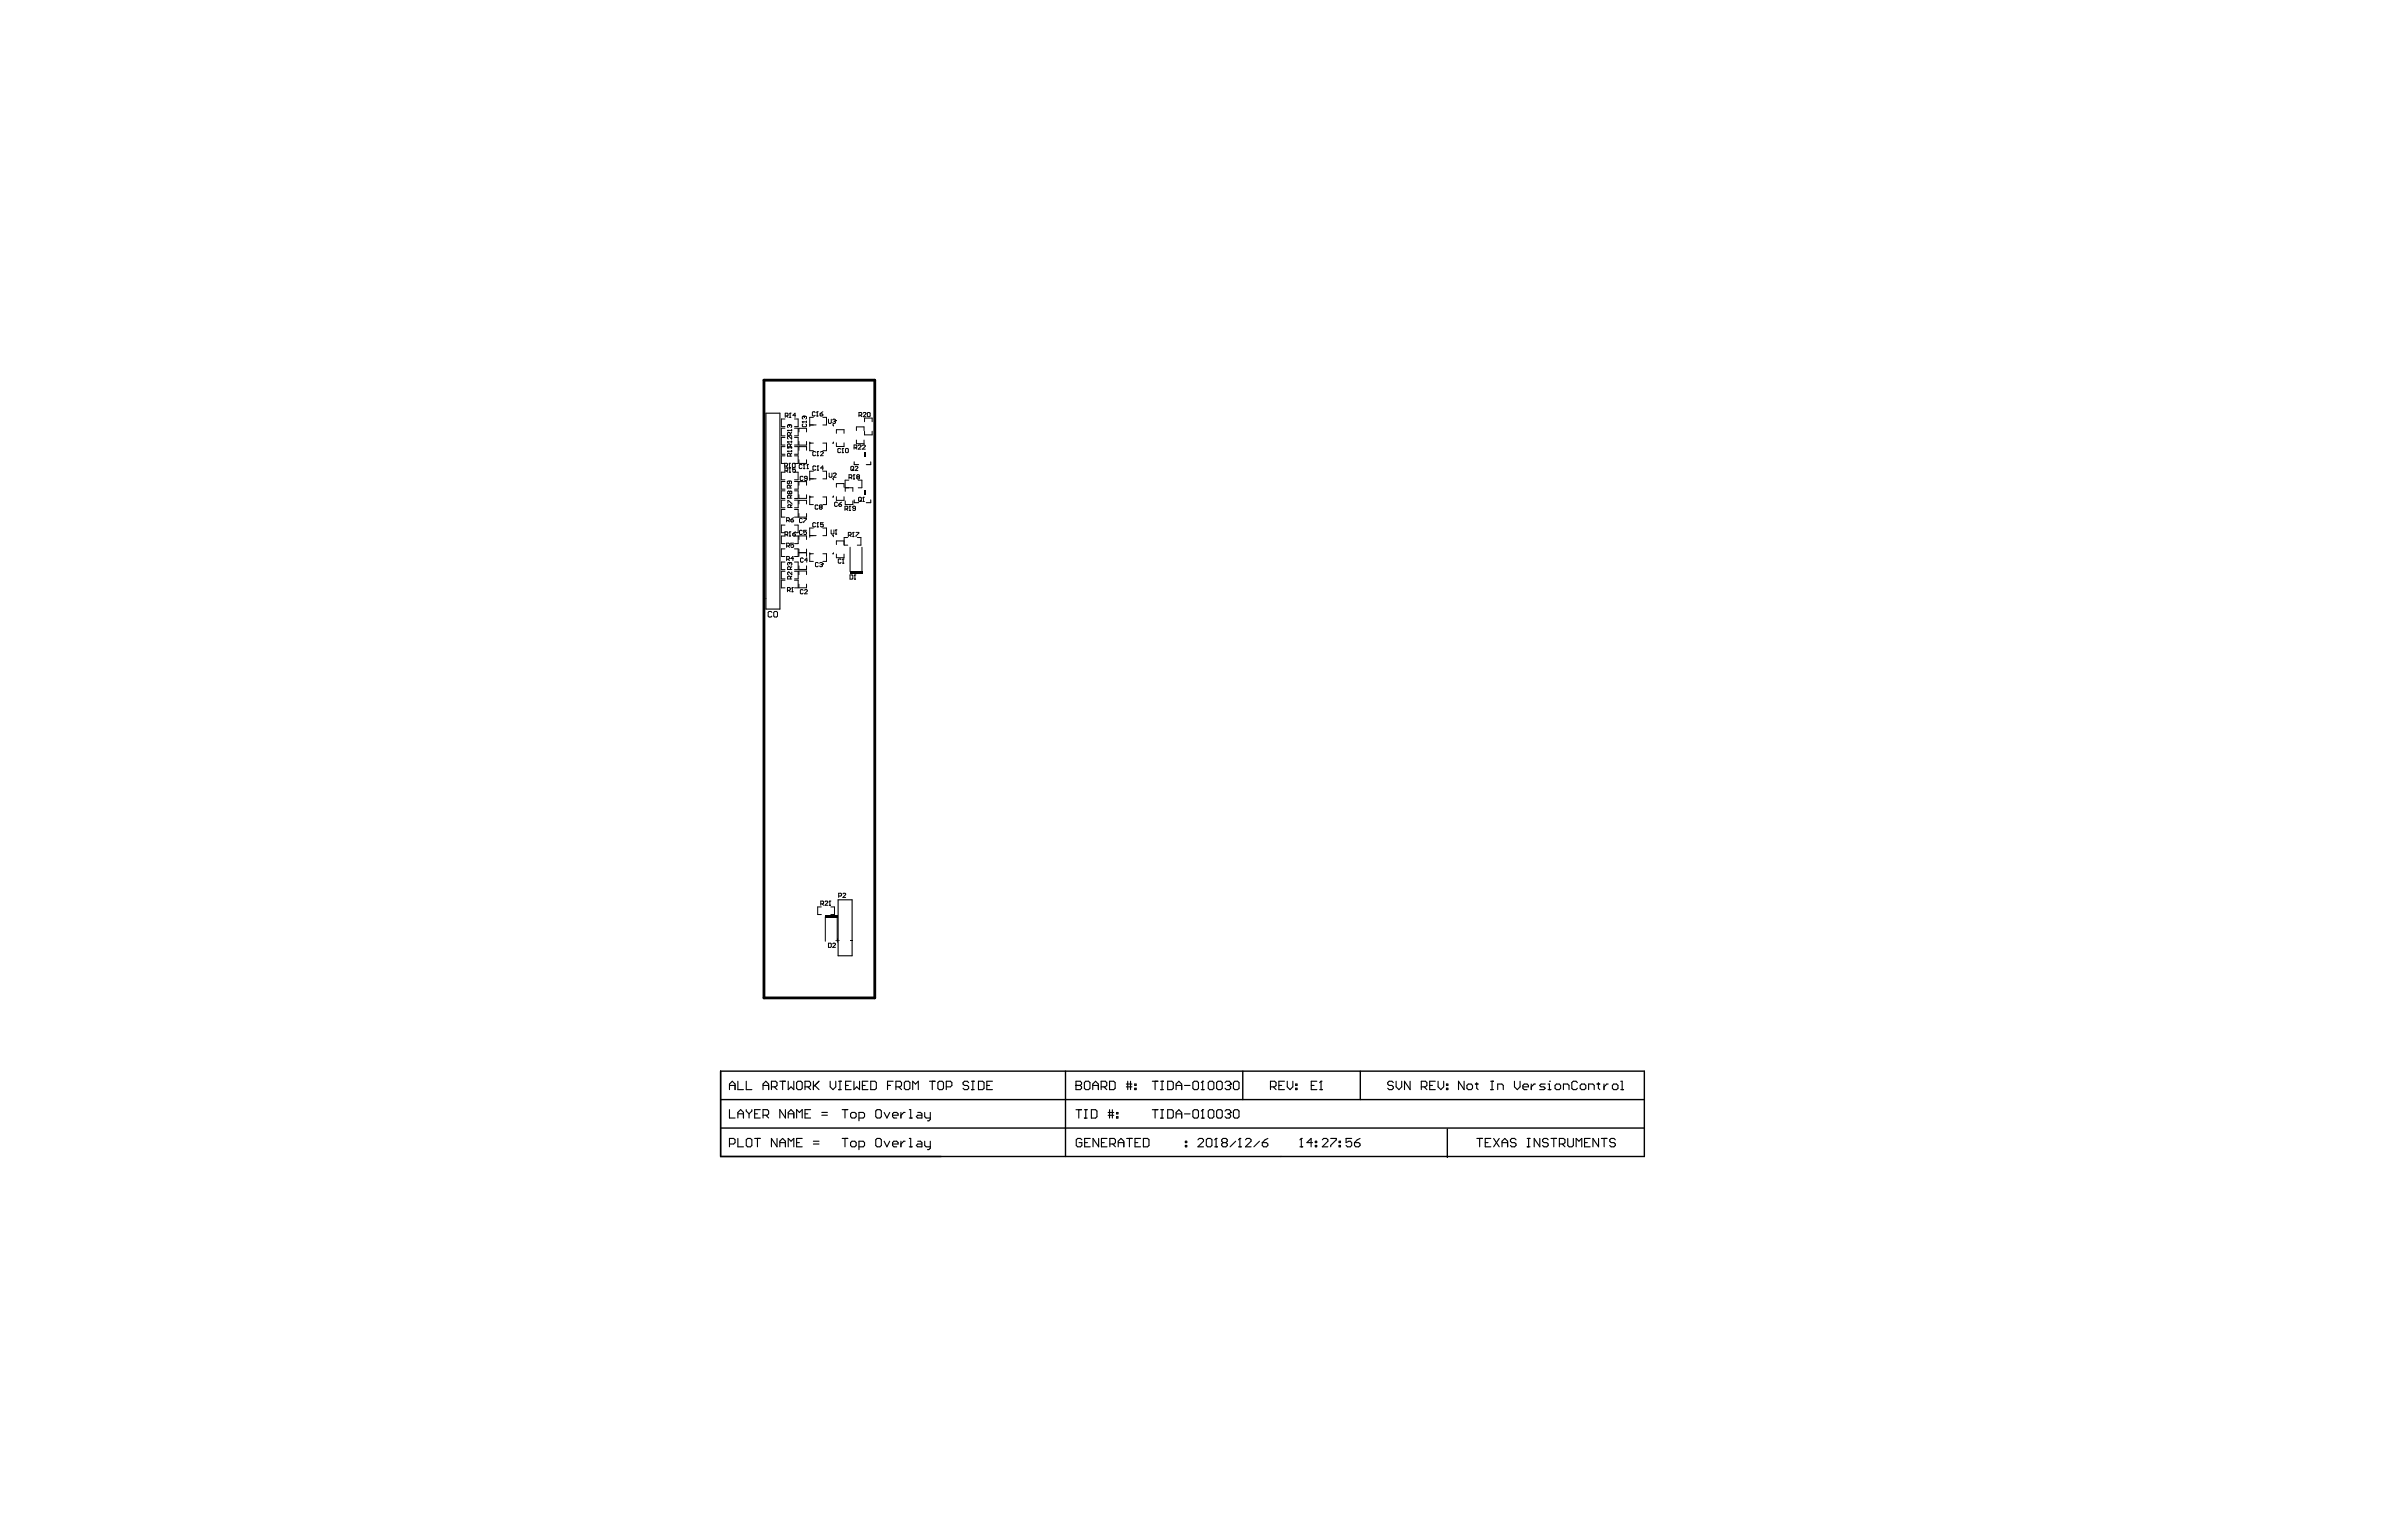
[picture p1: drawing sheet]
<svg xmlns="http://www.w3.org/2000/svg" width="432mm" height="279mm" viewBox="0 0 432 279" stroke-linecap="round" stroke-linejoin="round" font-family="sans-serif">
<path d="M138.5 68.9h20.1v112h-20.1z" fill="none" stroke="#000" stroke-width=".51"/>
<path d="M130.6 194.2v15.5h167.5v-15.5h-167.5v15.5M130.6 199.4h167.5M193.1 194.2v15.5M225.3 194.2v5.2M246.6 194.2v5.2M130.6 204.5h167.4M262.4 204.7v5.2" fill="none" stroke="#000" stroke-width=".25"/>
<g fill="none" stroke="#000" stroke-width=".2">
<path d="M138.8 74.9h2.6v35.5h-2.6zM154.8 83.7v.5h.8M154.8 90.6v.5h.8M157.8 83.7v.5h-.8M157.8 90.6v.5h-.8M151.9 163.2h2.6v10.1h-2.6zM132.2 197.6v-1l.5-.6 .5 .6v1M132.2 196.8h1M133.8 196v1.6h1M135.3 196v1.6h1M138.3 196.8h1M138.3 197.6v-1l.5-.6 .5 .6v1"/>
<path d="M139.8 197.1h.8l.3-.3v-.5l-.3-.3h-.8v1.6M140.3 197.1l.6 .5M141.4 196h1M141.9 196v1.6M142.9 196v1.6l.5-.5 .5 .5v-1.6M144.7 196h.5l.2 .3v1l-.2 .3h-.5l-.3-.3v-1zM145.9 197.1h.8l.2-.3v-.5l-.2-.3h-.8v1.6M146.4 197.1l.5 .5M147.4 196v1.6M147.7 196.8l.8 .8M148.5 196l-1.1 1.1M150.5 196v1.1l.5 .5 .5-.5v-1.1"/>
<path d="M152 197.6h.5M152 196h.5M152.3 196v1.6M153.3 196.8h.5M154.3 196h-1v1.6h1M154.8 196v1.6l.5-.5 .5 .5v-1.6M156.3 196.8h.5M157.3 196h-1v1.6h1M157.8 196h.8l.3 .3v1l-.3 .3h-.8zM160.9 196.8h.5M161.9 196h-1v1.6M162.4 197.1h.8l.2-.3v-.5l-.2-.3h-.8v1.6"/>
<path d="M162.9 197.1l.5 .5M164.2 196h.5l.2 .3v1l-.2 .3h-.5l-.3-.3v-1zM165.5 197.6v-1.6l.5 .6 .5-.6v1.6M168.5 196h1M169 196v1.6M170 196.3l.3-.3h.5l.2 .3v1l-.2 .3h-.5l-.3-.3zM171.5 197.1h.8l.3-.3v-.5l-.3-.3h-.8v1.6M175.6 196.3l-.3-.3h-.5l-.2 .3v.3l.2 .2h.5l.3 .3v.2l-.3 .3h-.5l-.2-.3M176.1 197.6h.5M176.1 196h.5M176.4 196v1.6M177.4 196h.7l.3 .3v1l-.3 .3h-.7z"/>
<path d="M178.9 196.8h.5M179.9 196h-1v1.6h1M195 196.8h.1M195 196h.8l.3 .3v.3l-.3 .2 .3 .3v.2l-.3 .3h-.8zM195 196.8h.8M196.6 196.3l.2-.3h.5l.3 .3v1l-.3 .3h-.5l-.2-.3zM198.1 196.8h1M198.1 197.6v-1l.5-.6 .5 .6v1M199.6 197.1h.8l.2-.3v-.5l-.2-.3h-.8v1.6M200.1 197.1l.5 .5M201.1 196h.8l.2 .3v1l-.2 .3h-.8zM204.2 197.1h1"/>
<path d="M204.2 196.6h1M204.4 196v1.6M204.9 196v1.6M205.7 197.3h.3v.3h-.3zM205.7 196.6h.3v.2h-.3zM208.9 196h1M209.4 196v1.6M210.4 197.6h.5M210.4 196h.5M210.7 196v1.6M211.7 196h.7l.3 .3v1l-.3 .3h-.7zM213.2 196.8h1"/>
<path d="M213.2 197.6v-1l.5-.6 .5 .6v1M214.7 196.8h1M216.5 196h.5l.3 .3v1l-.3 .3h-.5l-.3-.3v-1zM217.8 197.6h.5M218 196h.1M218 196v1.6M218 196l-.2 .3M219 196.3l.3-.3h.5l.2 .3v1l-.2 .3h-.5l-.3-.3zM220.5 196.3l.3-.3h.5l.3 .3v1l-.3 .3h-.5l-.3-.3zM222.1 196.3l.2-.3h.5l.3 .3v.3M222.6 196.8h.2M222.8 196.8l.3 .3v.2l-.3 .3h-.5l-.2-.3"/>
<path d="M223.1 196.6h.1M223.1 196.6l-.3 .2M223.6 196.3l.2-.3h.6l.2 .3v1l-.2 .3h-.6l-.2-.3zM230.3 197.1h.8l.2-.3v-.5l-.2-.3h-.8v1.6M230.8 197.1l.5 .5M231.8 196.8h.5M232.8 196h-1v1.6h1M233.3 196v1.1l.6 .5 .5-.5v-1.1M234.9 197.3h.2v.3h-.2zM234.9 196.6h.2v.2h-.2zM237.7 196.8h.5M238.7 196h-1v1.6h1"/>
<path d="M239.2 197.6h.5M239.5 196h.1M239.5 196v1.6M239.5 196l-.3 .3M252.6 196.3l-.3-.3h-.5l-.2 .3v.3l.2 .2h.5l.3 .3v.2l-.3 .3h-.5l-.2-.3M253.1 196v1.1l.5 .5 .5-.5v-1.1M255.6 196v1.6l-1-1.6v1.6M257.6 197.1h.8l.3-.3v-.5l-.3-.3h-.8v1.6M258.2 197.1l.5 .5M259.2 196.8h.5M260.2 196h-1v1.6h1M260.7 196v1.1l.5 .5 .5-.5v-1.1"/>
<path d="M262.2 197.3h.3v.3h-.3zM262.2 196.6h.3v.2h-.3zM265.4 196v1.6l-1-1.6v1.6M266.2 196.6h.5l.2 .2v.5l-.2 .3h-.5l-.3-.3v-.5zM267.4 196.6h.5M267.7 196.3v1l.2 .3M270.2 197.6h.5M270.2 196h.5M270.5 196v1.6M271.5 197.6v-1h.8l.2 .2v.8M274.5 196v1.1l.5 .5 .6-.5v-1.1M276.1 197.1h1v-.3l-.3-.2h-.5l-.2 .2v.5l.2 .3h.5"/>
<path d="M277.6 196.6v1M278.3 196.6h-.2l-.5 .5M280.1 196.6h-.7l-.3 .2 .3 .3h.5l.2 .2-.2 .3h-.8M280.6 197.6h.5M280.6 196.6h.3v1M280.9 196h.1M282.1 196.6h.6l.2 .2v.5l-.2 .3h-.6l-.2-.3v-.5zM283.4 197.6v-1h.8l.2 .2v.8M285.9 196.3l-.2-.3h-.5l-.3 .3v1l.3 .3h.5l.2-.3M286.7 196.6h.5l.3 .2v.5l-.3 .3h-.5l-.2-.3v-.5zM288 197.6v-1h.7l.3 .2v.8M289.5 196.6h.5"/>
<path d="M289.8 196.3v1l.2 .3M290.8 196.6v1M291.5 196.6h-.2l-.5 .5M292.5 196.6h.5l.3 .2v.5l-.3 .3h-.5l-.2-.3v-.5zM293.8 197.6h.5M293.8 196h.3v1.6M132.2 201.2v1.5h1M132.2 207.4h.8l.2-.2v-.5l-.2-.3h-.8v1.5M133.8 202.7v-1l.5-.5 .5 .5v1M133.8 206.4v1.5h1M133.8 202h1M135.3 206.7l.2-.3h.5l.3 .3v1l-.3 .2h-.5l-.2-.2z"/>
<path d="M135.3 201.2v.2l.5 .6M135.8 202v.7M136.3 201.2v.2l-.5 .6M136.8 206.4h1M136.8 202h.5M137.3 206.4v1.5M137.8 201.2h-1v1.5h1M138.3 202.2h.8l.2-.2v-.6l-.2-.2h-.8v1.5M138.8 202.2l.5 .5M140.9 206.4v1.5l-1.1-1.5v1.5M141.4 207.9v-1l.5-.5 .5 .5v1M141.4 207.2h1"/>
<path d="M142.4 201.2v1.5l-1-1.5v1.5M142.9 202.7v-1l.5-.5 .5 .5v1M142.9 207.9v-1.5l.5 .5 .5-.5v1.5M142.9 202h1M144.4 207.2h.5M144.4 202.7v-1.5l.5 .5 .5-.5v1.5M145.4 206.4h-1v1.5h1M145.9 202h.5M146.9 201.2h-1v1.5h1M147.4 207.4h1.1M147.4 206.9h1.1M149 202.2h1"/>
<path d="M149 201.7h1M152.7 206.4h1M152.7 201.2h1M153.2 201.2v1.5M153.2 206.4v1.5M154.2 207.2l.2-.3h.5l.3 .3v.5l-.3 .2h-.5l-.2-.2zM154.2 202l.2-.3h.5l.3 .3v.5l-.3 .2h-.5l-.2-.2zM155.7 207.9h.8l.2-.2v-.5l-.2-.3h-.8v1.5M155.7 202.7h.8l.2-.2v-.5l-.2-.3h-.8v1.5M158.8 206.7l.2-.3h.5l.3 .3v1l-.3 .2h-.5l-.2-.2zM159 201.2h.5l.3 .2v1.1l-.3 .2h-.5l-.2-.2v-1.1zM160.3 206.9l.5 1 .5-1"/>
<path d="M160.3 201.7l.5 1 .5-1M161.8 207.4h1v-.2l-.2-.3h-.6l-.2 .3v.5l.2 .2h.6M161.8 202.2h1v-.2l-.2-.3h-.6l-.2 .3v.5l.2 .2h.6M163.3 201.7v1M163.3 206.9v1M164.1 206.9h-.3l-.5 .5M164.1 201.7h-.3l-.5 .5M164.8 206.4h.3v1.5M164.8 207.9h.5M164.8 202.7h.5M164.8 201.2h.3v1.5M166.4 206.9h.5l.2 .3v.7h-.7l-.3-.2 .3-.3h.7"/>
<path d="M166.4 201.7h.5l.2 .3v.7h-.7l-.3-.2 .3-.3h.7M167.6 206.9v.8l.3 .2h.7M167.6 201.7v.8l.3 .2h.7M168.6 201.7v1.3l-.2 .2h-.3M168.6 206.9v1.3l-.2 .2h-.3M195 201.2h1.1M195.6 201.2v1.5M196.1 206.7l-.2-.3h-.5l-.3 .3v1l.3 .2h.5l.2-.2v-.5h-.5M196.6 202.7h.5M196.6 201.2h.5M196.6 207.2h.5M196.8 201.2v1.5"/>
<path d="M197.6 206.4h-1v1.5h1M197.8 201.2h.8l.3 .3v1l-.3 .2h-.8zM199.2 206.4v1.5l-1.1-1.5v1.5M199.7 207.2h.5M200.7 206.4h-1v1.5h1M200.9 202.2h1M200.9 201.7h1M201.1 201.2v1.5M201.2 207.4h.7l.3-.2v-.5l-.3-.3h-.7v1.5M201.6 201.2v1.5M201.7 207.4l.5 .5M202.4 202.5h.3v.2h-.3z"/>
<path d="M202.4 201.7h.3v.3h-.3zM202.7 207.2h1M202.7 207.9v-1l.5-.5 .5 .5v1M204.2 206.4h1M204.7 206.4v1.5M205.7 207.2h.6M206.8 206.4h-1.1v1.5h1.1M207.3 206.4h.7l.3 .3v1l-.3 .2h-.7zM208.9 201.2h1M209.4 201.2v1.5M210.4 202.7h.5M210.4 201.2h.5"/>
<path d="M210.7 201.2v1.5M211.7 201.2h.7l.3 .3v1l-.3 .2h-.7zM213.2 202.7v-1l.5-.5 .5 .5v1M213.2 202h1M214.7 202h1M214.9 207.7h.2v.2h-.2zM214.9 206.9h.2v.3h-.2zM216.5 201.2h.5l.3 .3v1l-.3 .2h-.5l-.3-.2v-1zM217.2 206.7l.2-.3h.5l.3 .3v.2l-1 1h1M217.8 202.7h.5M218 201.2h.1M218 201.2v1.5"/>
<path d="M218 201.2l-.2 .3M218.7 206.7l.2-.3h.5l.3 .3v1l-.3 .2h-.5l-.2-.2zM219.3 201.2h.5l.2 .3v1l-.2 .2h-.5l-.3-.2v-1zM220.2 207.9h.5M220.5 206.4h.1M220.5 206.4v1.5M220.5 206.4l-.3 .3M220.8 201.2h.5l.3 .3v1l-.3 .2h-.5l-.3-.2v-1zM221.7 207.2l-.2-.3v-.2l.2-.3h.5l.3 .3v.2l-.3 .3M221.7 207.2l-.2 .2v.3l.2 .2h.5l.3-.2v-.3l-.3-.2M221.7 207.2h.5M222.1 201.5l.2-.3h.5l.3 .3v.2"/>
<path d="M222.6 202h.2M222.8 202l.3 .2v.3l-.3 .2h-.5l-.2-.2M223.1 201.7h.1M223.1 201.7l-.3 .3M223.8 201.2h.6l.2 .3v1l-.2 .2h-.6l-.2-.2v-1zM224 206.9l-1 1M224.5 207.9h.5M224.8 206.4h.1M224.8 206.4v1.5M224.8 206.4l-.3 .3M225.8 206.7l.2-.3h.5l.3 .3v.2l-1 1h1M228.3 206.9l-1 1"/>
<path d="M228.8 207.2h.8l.2 .2v.3l-.2 .2h-.5l-.3-.2zM229.8 206.4l-.5 .3-.5 .5M235.6 207.9h.6M235.9 206.4h.1M235.9 206.4v1.5M235.9 206.4l-.3 .3M237.9 207.2h-1l.8-.8v1.5M238.4 207.7h.3v.2h-.3zM238.4 206.9h.3v.3h-.3zM239.7 206.7l.3-.3h.5l.2 .3v.2l-1 1h1M241.2 206.4h1v.3l-1 1v.2M242.7 207.7h.3v.2h-.3z"/>
<path d="M242.7 206.9h.3v.3h-.3zM245 206.4h-1v.8l.5-.3h.3l.2 .3v.5l-.2 .2h-.5l-.3-.2M245.5 207.2h.8l.2 .2v.3l-.2 .2h-.5l-.3-.2zM246.5 206.4l-.5 .3-.5 .5M267.7 206.4h1M268.2 206.4v1.5M269.2 207.2h.5M270.3 206.4h-1.1v1.5h1.1M270.8 206.4l1 1.5M271.8 206.4l-1 1.5M272.3 207.2h1M272.3 207.9v-1l.5-.5 .5 .5v1"/>
<path d="M274.8 206.7l-.2-.3h-.5l-.3 .3v.2l.3 .3h.5l.2 .2v.3l-.2 .2h-.5l-.3-.2M276.8 206.4h.6M276.8 207.9h.6M277.1 206.4v1.5M279.1 206.4v1.5l-1-1.5v1.5M280.6 206.7l-.2-.3h-.5l-.3 .3v.2l.3 .3h.5l.2 .2v.3l-.2 .2h-.5l-.3-.2M281.2 206.4h1M281.7 206.4v1.5M282.7 207.4h.7l.3-.2v-.5l-.3-.3h-.7v1.5M283.2 207.4l.5 .5M284.2 206.4v1.3l.3 .2h.5l.2-.2v-1.3M285.7 207.9v-1.5l.5 .5 .5-.5v1.5"/>
<path d="M287.2 207.2h.5M288.3 206.4h-1.1v1.5h1.1M289.8 206.4v1.5l-1-1.5v1.5M290.3 206.4h1M290.8 206.4v1.5M292.8 206.7l-.2-.3h-.5l-.3 .3v.2l.3 .3h.5l.2 .2v.3l-.2 .2h-.5l-.3-.2"/>
</g>
<g fill="none" stroke="#000" stroke-width=".18">
<path d="M142.3 76h-.7v1.4h.7M142.3 77.6h-.7v1.4h.7M142.3 79.3h-.7v1.4h.7M142.3 75.4h.4l.2-.1-.2-.4h-.4v.8M142.6 75.4l.3 .3M142.7 78h.1M142.7 78h.8M142.7 78l.2 .2M143 77h.1M143 77l-.3 .2 .2 .3M143 77l.1 .2M143.1 75.7h.3"/>
<path d="M143.1 77.2l.2-.2 .2 .2-.1 .3M143.1 77.2v.1M143.2 74.9h.1M143.2 74.9v.8M143.2 74.9l-.1 .1M143.3 78.9v-.4l-.4-.1-.2 .1v.4h.8M143.5 79.1v.5l-.5-.5-.3 .1 .2 .4M143.5 77.9v.3M143.5 80v.2M143.5 78.4l-.2 .3M144 79.3h.7v1.4h-.7M144 77.6h.7v1.4h-.7"/>
<path d="M144 76h.7v1.4h-.7M144.2 75.3h-.5l.4-.4v.8M144.8 78.3v-.6h1.4v.6M145.4 76.5h.1M145.4 76.5h.8M145.4 76.5l.2 .1M145.6 76.9l-.2 .1 .2 .4h.5l.1-.1-.1-.4M145.7 75.5h.1M145.7 75.5l-.3 .1 .2 .4M145.7 75.5l.1 .1M145.8 75.6l.1-.1 .3 .1-.1 .4M145.8 75.6v.1"/>
<path d="M146.2 76.4v.2M147.4 75.7h-.6v1.6M147.8 74.8l-.2-.1-.3 .1v.5l.1 .1 .4-.1M147.9 77.1h-1.1M148 75.4h.3M148.2 74.7h.1M148.2 74.7v.7M148.2 74.7l-.2 .1M148.7 75h.3l.2 .3-.4 .1zM149.2 74.7l-.5 .3M149.2 75.7h.6v1.4h-.6M150.2 76v.6l.1 .2 .4-.2v-.6"/>
<path d="M150.9 77.1h.2v.1M150.9 76.1l.4-.1 .1 .3M151.2 76.4h.1M151.3 76.4l.1 .1-.1 .3-.4-.2M151.4 76.3h.1M151.4 76.3l-.1 .1M151.6 78.6v-.7h1.4v.7M155.2 79.8v.6h1.4v-.6M155.2 78.1v-.7h1.4v.7M155.7 75.3h.4l.1-.1-.1-.4h-.4v.8M156 75.3l.2 .3M156.5 74.9l.1-.1 .4 .1-.5 .7h.5"/>
<path d="M156.7 76.5v-.7h1.4v.7M156.7 78.2v.6h1.4v-.6M157.2 74.9l.2-.1 .3 .1v.5l-.1 .2-.4-.2zM142.2 84v.8M142.3 85.4h.4l.1-.2-.1-.3h-.4v.7h-.7v1.4h.7M142.3 99.5h-.7v1.4h.7M142.3 96.9h.4l.1-.3-.1-.2h-.4v.8h-.7v1.4h.7M142.3 95.2h-.7v1.4h.7M142.3 92.4h-.7v1.4h.7M142.3 81h-.7v1.4h.7M142.3 82.7h-.7v1.3h1l.1 .1-.1 .4h-.4M142.3 87.3h-.7v1.4h.7"/>
<path d="M142.3 89h-.7v1.4h.7M142.3 90.7h-.7v1.4h.7M142.5 84.5l.2 .3M142.5 85.4l.3 .2M142.6 96.9l.2 .3M142.6 94.4h.4l.1-.2-.1-.3h-.4v.7M142.6 99h.4l.1-.1-.1-.4h-.4v.7M142.7 81.8h.1M142.7 81.2h.1M142.7 80.1h.1M142.7 81.2h.8M142.7 81.8h.8"/>
<path d="M142.7 81.8l.2 .1M142.7 81.2l.2 .1M142.7 80.1h.8M142.7 80.1l.2 .1M142.8 91.3v-.6l.8 .6M142.9 99l.2 .2M142.9 94.4l.2 .2M143 84.8h.3M143.1 85.6h.2M143.1 97.2h.2M143.1 87.2v.4l-.1 .1-.3-.1 .2-.4h.5l.1 .1-.1 .4M143.1 84h.1"/>
<path d="M143.1 84v.8M143.1 84l-.1 .1M143.2 89.2l-.2-.2-.2 .2 .1 .4 .3-.2M143.2 89.2l.1-.2 .2 .2-.1 .4-.2-.2M143.2 89.2v.2M143.2 84.9h.1M143.2 84.9l-.1 .1M143.2 84.9v.7M143.2 96.4h.1M143.2 96.4l-.1 .2M143.2 96.4v.8M143.2 88.5v-.4l-.3-.1-.2 .1v.4h.8"/>
<path d="M143.3 81v-.4l-.4-.1-.2 .1v.4h.8M143.3 82.7v-.4l-.4-.1-.2 .1v.4h.8M143.3 90.3v-.4l-.4-.1-.1 .1v.4h.7M143.3 92v-.4l-.3-.1-.2 .1v.4h.8M143.4 94.2h.3l.2 .3-.4 .1zM143.5 88l-.3 .2M143.5 81.1v.2M143.5 81.7v.2M143.5 82.2l-.2 .3M143.5 80.5l-.2 .3M143.5 89.8l-.2 .3M143.6 91.5l-.3 .3"/>
<path d="M143.7 85.5l.1 .1h.9v1.4h-.7M143.7 96.8l.1 .4h.9v1.4h-.7M143.7 96.8h.4l.1 .1-.1 .3M143.9 98.5h-.5v.4l.2-.2 .3 .2-.2 .3-.3-.1M143.9 93.9l-.5 .3M144 99.5h.7v1.4h-.7M144 95.2h.7v1.4h-.7M144 92.4h.7v1.4h-.7M144 89h.7v1.4h-.7M144 90.7h.7v1.4h-.7M144 87.3h.7v1.4h-.7M144 82.7h.7v1.3h-.9l-.2 .1v.5l.2 .2 .3-.2v-.5l-.1-.1"/>
<path d="M144 81h.7v1.4h-.7M144.2 84.9h-.5v.3l.2-.1 .3 .1-.1 .4M144.2 96.4l-.5 .4M144.8 93.1v.7h1.4v-.7M144.8 89.7v.7h1.4v-.7M144.8 88v-.7h1.4v.7M144.8 83.4v.6h1.4v-.6M144.8 80v.7h1.4v-.7M144.8 81.6v-.6h1.4v.6M144.8 91.4v-.7h1.4v.7M144.8 97.8v-.6h1.4v.6M144.8 99.6v1.3"/>
<path d="M145.4 84.3l-.1-.1-.4 .1v.5l.1 .2 .4-.2M145.4 94.1l-.1-.1-.4 .1v.5l.2 .2 .3-.2M145.4 96.3l-.1-.1-.4 .1v.5l.2 .1 .3-.1M145.6 86.5l-.2-.1-.3 .1v.5l.1 .1 .4-.1M145.6 85h.3M145.7 94h.5l-.5 .8M145.8 84.2h.1M145.8 84.2v.8M145.8 84.2l-.2 .1M146.2 96.2h-.5v.3l.2-.1 .3 .1-.1 .4-.4-.1M146.2 99.6v1.3M146.3 85h.2"/>
<path d="M146.3 86.7h-.4l-.1-.1 .1-.2 .4 .1v.5l-.1 .1-.4-.1M146.4 84.2h.1M146.4 84.2v.8M146.4 84.2l-.1 .1M146.8 90.1h.6M146.8 80.3h.6M146.8 89.9v1.6h.6M146.8 80.1v1.6h.6M147.4 95.7h-.6v1.7M147.4 85.4h-.6v1.7M147.8 94.9l-.1-.1-.4 .1v.5l.2 .1 .3-.1M147.8 82l-.1-.1-.4 .1v.5l.2 .1 .3-.1"/>
<path d="M147.9 84.6l-.2-.1-.3 .1v.5l.1 .1 .4-.1M147.9 97.1h-1.1M147.9 86.8h-1.1M148.1 95.5h.3M148.1 82.6h.3M148.1 85.2h.3M148.2 94.8h.1M148.2 94.8v.7M148.2 94.8l-.1 .1M148.2 81.9h.1M148.2 81.9v.7M148.2 81.9l-.1 .1"/>
<path d="M148.3 84.5h.1M148.3 84.5v.7M148.3 84.5l-.2 .1M148.3 91.7l-.1-.1-.4 .1v.5l.1 .1 .4-.1M148.7 91.9l-.2-.1 .2-.2 .3 .1-.1 .2M148.7 91.9l-.2 .2 .2 .2 .3-.1-.1-.3M148.7 91.9h.2M148.7 82l.2-.1 .3 .1-.5 .6h.5M149.2 80.3h.6v1.4h-.6M149.2 85.4h.6v1.4h-.6M149.2 90.1h.6v1.4h-.6M149.2 95.7h.6v1.4h-.6"/>
<path d="M149.2 94.8h-.5v.4l.4-.2 .1 .4-.1 .1-.4-.1M149.3 84.9h-.5l.3-.4v.7M150.3 85.8v.6l.1 .1 .4-.1v-.6M150.7 96.1v.6l.1 .1 .4-.1v-.6M150.9 97.1h.2v.2M150.9 86.8h.2v.2M151.1 85.9l.1-.1 .4 .1-.5 .6h.5M151.1 89.9v.2h-.2M151.1 80.1v.2h-.2M151.4 96.8h.3M151.6 96.1h.1M151.6 96.1v.7"/>
<path d="M151.6 96.1l-.2 .1M151.6 80.3v.7h1.4v-.7M151.6 88.3v-.6h1.4v.6M151.6 90.1v.6h1.4v-.6M151.6 98.7v-.6h1.4v.6M151.8 91.2l-.1-.1-.4 .1v.5l.1 .1 .4-.1M152.1 91.4h.3l.2 .3-.4 .1zM152.4 81.4l-.1-.1-.4 .1v.5l.1 .2 .4-.2M152.6 91.1l-.5 .3M152.6 82.1h.3M152.8 81.3h.1M152.8 81.3v.8"/>
<path d="M152.8 81.3l-.2 .1M153.2 92.3h.4l.1-.1-.1-.4h-.4v.7M153.2 90.8v.7h1.4v-.7M153.2 88.4v.7M153.4 81.3l.4 .1v.5l-.1 .2-.4-.2v-.5zM153.4 92.3l.3 .2M153.7 97.5h-.7v1.3h.7M153.8 97h.4l.1-.3-.1-.2h-.4v.8M153.9 87.1h-.7v1.3h1.4v.7M153.9 86.6h.4l.1-.1-.1-.4h-.4v.7M153.9 92.5h.3M154 97l.3 .3"/>
<path d="M154.1 91.8h.1M154.1 91.8l-.2 .1M154.1 91.8v.7M154.1 99.2v4.5M154.2 86.6l.2 .2M154.2 84.7l.2-.1 .3 .1v.5l-.1 .1-.4-.1zM154.5 85.1l.2 .2M154.5 97.3h.3M154.7 96.5h.1M154.7 86.8h.2M154.7 96.5l-.2 .2M154.7 96.5v.8"/>
<path d="M154.8 86.1h.1M154.8 86.1v.7M154.8 86.1l-.1 .1M154.8 81.2h.4l.1-.1-.1-.4h-.4v.7M155 84.7l.1-.1 .4 .1-.5 .6h.5M155.1 92.2h-.4l-.1-.2 .1-.2 .4 .1v.5l-.2 .1-.3-.1M155.1 81.2l.2 .2M155.2 96.5h.5l-.5 .8M155.4 97.5h.7v1.3h-.7M155.4 86.5l-.1 .1 .1 .2 .4-.1-.1-.2M155.4 86.5l-.1-.2 .1-.2 .4 .1-.1 .3M155.4 86.5h.3"/>
<path d="M155.6 80.8l.1-.1 .4 .1-.5 .6h.5M155.6 87.1h.6v1.3h-.6M155.8 90.2l.3 .1v.5l-.1 .1-.4-.1v-.5zM155.9 90.7l.2 .2M156.3 99.2v4.5M156.3 80.8l.2-.1 .4 .1-.6 .6h.6M156.4 90.9h.2M156.5 90.2h.1M156.5 90.2v.7M156.5 90.2l-.1 .1M139.9 111l-.1-.1h-.4l-.2 .1v.7l.2 .2h.4l.1-.2M140.4 110.9h.4l.1 .1v.7l-.1 .2h-.4l-.1-.2v-.7z"/>
<path d="M142.3 105.2h-.7v1.4h.7M142.3 103.6h-.7v1.4h.7M142.3 101.9h-.7v1.4h.7M142.6 101.4h.4l.1-.1-.1-.4h-.4v.8M142.7 107h.4l.2-.1-.2-.4h-.4v.8M142.9 101.4l.2 .3M143 107l.3 .3M143 102h.1M143 102l-.2 .1 .1 .4M143 102l.2 .1M143.2 102.1l.1-.1 .2 .1-.1 .4M143.2 102.1v.1"/>
<path d="M143.3 105v-.4l-.4-.1-.1 .1v.4h.7M143.3 103.3v-.4l-.4-.2-.1 .2v.4h.7M143.5 107.3h.3M143.5 103.7v.5l-.6-.5-.1 .1 .1 .4M143.5 102.7l-.2 .3M143.5 104.5l-.2 .2M143.6 106.5h.1M143.6 106.5l-.1 .2M143.6 106.5v.8M143.9 101.3h-.5l.3-.4v.8M144 105.2h.7v1.4h-.7M144 103.6h.7v1.4h-.7"/>
<path d="M144 101.9h.7v1.4h-.7M144.8 105.9v.7h1.4v-.7M144.8 102.6v.7h1.4v-.7M144.8 104.2v-.7h1.4v.7M144.8 100.2h1.4M145.6 107l-.1-.1-.4 .1v.5l.1 .2 .4-.2M145.6 101.3l-.1-.1-.4 .1v.5l.1 .1 .4-.1M145.8 107l.2-.1 .4 .1-.6 .7h.6M146.4 101.6h-.5l.3-.4v.7M146.8 100.4h.6M146.8 100.2v1.6h.6M148.3 102.1l-.1-.1-.4 .1v.5l.1 .1 .4-.1"/>
<path d="M148.6 102.1l.4-.1 .1 .2M148.8 102.4h.2M149 102.4l.1 .1-.1 .2-.4-.1M149.1 102.2h.1M149.1 102.2l-.1 .2M149.2 100.4h.6v1.4h-.6M151.1 100.2v.2h-.2M151.6 100.5v.6h1.4v-.6M152.5 101.5l-.2-.1-.3 .1v.5l.1 .1 .4-.1M152.7 102.1h.3M152.8 101.4h.1M152.8 101.4v.7"/>
<path d="M152.8 101.4l-.1 .1M154.1 104.2h.4l.1 .2v.5l-.1 .1h-.4zM154.8 105h.3M155 104.2h.1M155 104.2v.8M155 104.2l-.2 .2M148.8 163.9h.4l.1-.1-.1-.4h-.4v.7M148.9 164.4h-.7v1.4h.7M149 163.9l.3 .2M149.5 163.5l.2-.1 .4 .1-.6 .6h.6M149.6 166.2v4.5M150.2 171h.4l.1 .1v.6l-.1 .1h-.4z"/>
<path d="M150.3 164.1h.3M150.4 163.4h.1M150.4 163.4v.7M150.4 163.4l-.1 .1M150.6 164.4h.7v1.4h-.7M150.9 171.1l.2-.1 .3 .1-.5 .7h.5M151.8 166.2v4.5M152 162.5h.4l.1-.2-.1-.3h-.4v.7M152.8 162.1l.1-.1 .4 .1-.5 .6h.5"/>
</g>
<g fill="#000">
<path d="M156.6 88.8h.2v.8h-.2z" fill-rule="evenodd"/>
<path d="M156.6 81.9h.2v.8h-.2z" fill-rule="evenodd"/>
<path d="M154 103.5h2.3v.5h-2.3z" fill-rule="evenodd"/>
<path d="M149.5 165.9h2.4v.5h-2.4z" fill-rule="evenodd"/>
</g>
<path d="M151.8 170.1h.1v.4h.3v.1h-.3v.3h-.1v-.3h-.4v-.1h.4zM154.2 170.5h.4v.1h-.4z" fill="#000"/>
</svg>
